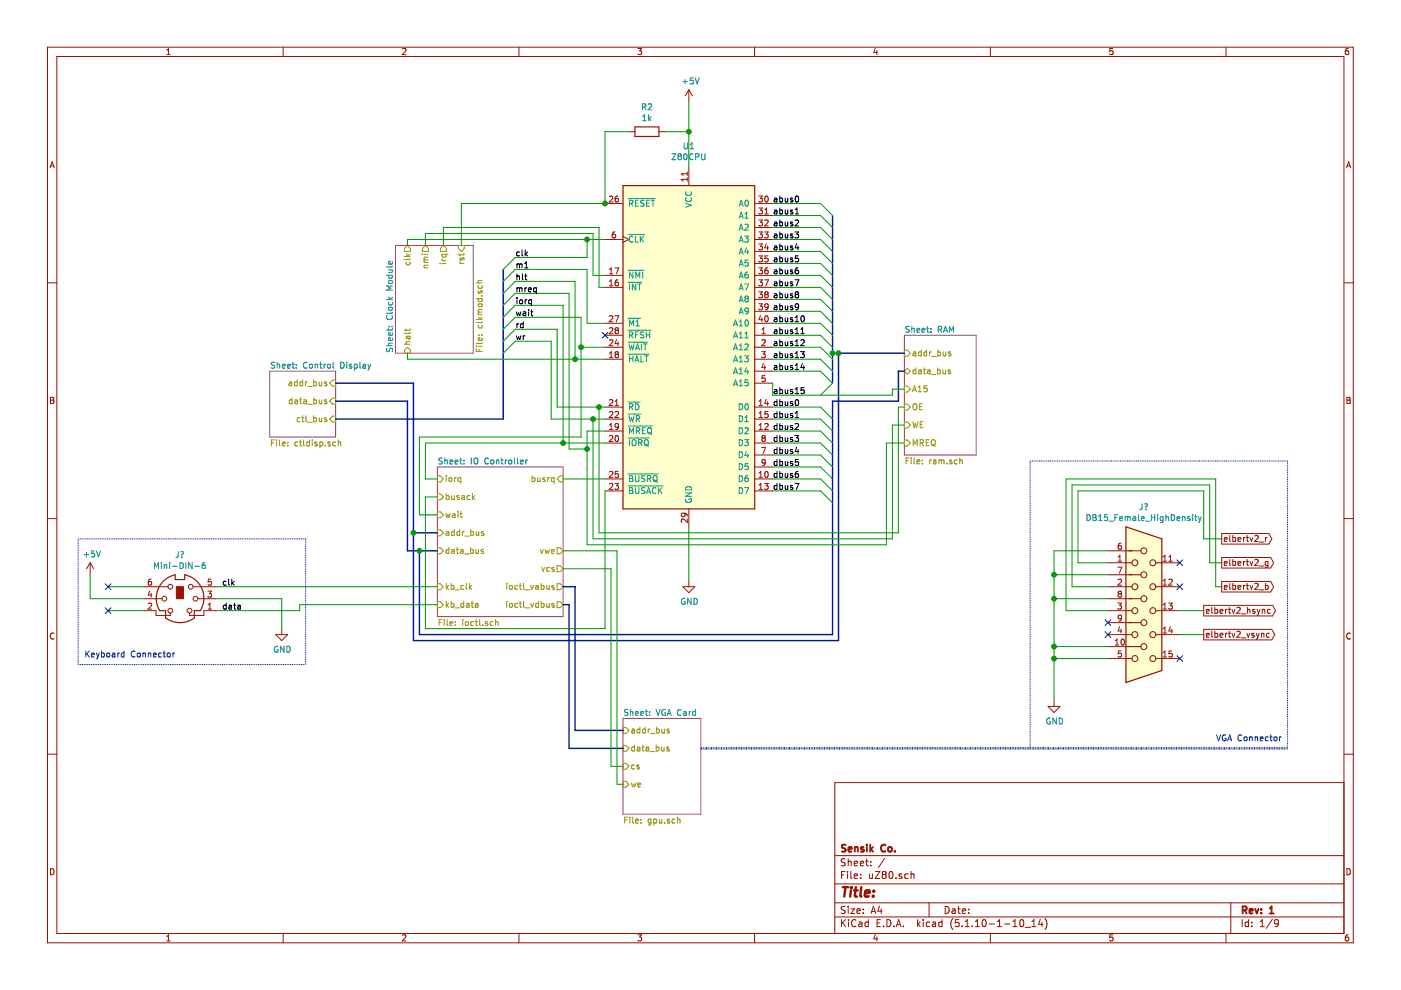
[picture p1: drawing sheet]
<svg xmlns="http://www.w3.org/2000/svg" width="297mm" height="210mm" viewBox="0 0 297 210" stroke-linecap="round" stroke-linejoin="round" font-family="sans-serif">
<path d="M.1 0h297v209.9h-297z" fill-rule="evenodd" fill="#fff" stroke="#fff" stroke-width=".21"/>
<g fill="none" stroke="#981200" stroke-width=".21">
<path d="M10.1 10h276.8v189.9h-276.8zM12.1 12h272.8v185.9h-272.8zM35.4 11.6h.7M35.4 10.6l.3-.3v1.3M60 10v2M85.3 10.4l.5-.1 .3 .3-.8 1h.8M110 10v2M135.3 10.3h.7l-.4 .5 .4 .1v.5l-.2 .2-.5-.2M146 19l-.7 1.3M146 19v2.6M146 19l.8 1.3M160 10v2"/>
<path d="M185.6 10.2l-.3 .9h.8M185.9 10.7v.9M210 10v2M235.9 10.3h-.6v.6l.6-.1v.6l-.1 .2-.5-.2M259.9 10v2M285.9 10.3h-.4l-.2 .3-.1 .7 .3 .3 .4-.2v-.6h-.4l-.3 .2M10.6 35.6l.5-1.3 .4 1.3M10.7 35.2h.7M133.4 27.9h1.2M139.7 27.9h1.3M145.7 36.5v.7M145.7 37.7v.7"/>
<path d="M145.7 38h-1.3l.4 .4M145.7 36.8h-1.3l.4 .4M146 35.5v3.9M285.5 35.6l.4-1.3 .5 1.3M285.6 35.2h.6M10.1 60h2M128.3 58.4h3.8M128.3 43.2h3.8M128.3 50.8h3.8M129.2 57.1l.4-.3v1.3M129.2 59.7l.4-.4v1.3M129.2 58.1h.7"/>
<path d="M129.2 41.7l.5-.1 .2 .3-.8 .9h.8M130.4 56.8h.8l-.5 1.3M130.4 49.2h-.2a.79 .79 0 0 0-.1 1.2h.3l.1-.5-.2-.2h-.2l-.3 .2M131 59.3l-.4 .2-.2 .4 .1 .6h.5l.1-.1-.1-.5-.3-.1-.3 .3M131 41.6l-.4 .1-.2 .4 .1 .6 .5 .1 .1-.2-.1-.5-.3-.1-.3 .3M132.1 50.1l1.3 .7-1.3 .6M160 58.4h3.8M160 43.2h3.8M160 45.7h3.8M160 48.2h3.8M160 50.8h3.8M160 53.3h3.8"/>
<path d="M160 55.9h3.8M160.9 59.3h.8l-.5 .5 .4 .1v.6l-.2 .1-.5-.1M160.9 56.8h.8l-.5 .5 .4 .1v.5l-.2 .2-.5-.2M160.9 41.6h.8l-.5 .4 .4 .2v.5l-.2 .1-.5-.1M160.9 44.1h.8l-.5 .5 .4 .1v.5l-.2 .2-.5-.2M160.9 46.6h.8l-.5 .5 .4 .1v.6l-.2 .1-.5-.1M160.9 49.2h.8l-.5 .5 .4 .1v.5l-.2 .1-.5-.1M160.9 51.7h.8l-.5 .5 .4 .1v.6l-.2 .1-.5-.1M160.9 54.3h.8l-.5 .4 .4 .2v.5l-.2 .1-.5-.1M162.1 49.2h.8l-.5 .5 .4 .1 .1 .4-.3 .2-.5-.1M162.1 59.3h.8l-.5 1.3M162.1 46.8l.5-.2 .3 .4-.8 .9h.8"/>
<path d="M162.1 45.4h.8M162.1 44.5l.4-.4v1.3M162.3 41.7l.1-.1a.67 .67 0 0 1 .5 .6 .67 .67 0 0 1-.5 .6l-.3-.5zM162.4 51.7l-.3 .9h.8M162.8 56.8l-.5 .1-.2 .5 .1 .5 .6 .1 .1-.2-.1-.4-.4-.1-.3 .2M162.8 52.1v.9M162.8 54.3h-.6l-.1 .6 .5-.2 .3 .3v.3l-.3 .2-.5-.1M284.9 60h2M128.3 71.1h3.8M128.3 60.9h3.8M128.3 76.2h3.8M128.3 73.6h3.8"/>
<path d="M128.3 68.5h3.8M129.2 69.6l.5-.1 .2 .3-.8 1h.8M129.2 60.6h.7M129.2 74.9l.4-.3v1.2M129.2 75.8h.7M129.2 72.2l.5-.2 .2 .4-.8 .9h.8M129.2 67.1l.5-.2 .2 .4-.8 .9h.8M130.4 66.9h.8l-.5 1.3M130.4 74.8l.3-.2h.2l.2 .2M130.4 74.8v.1M130.4 74.9l.3 .2M130.7 70l-.3 .3 .1 .3 .2 .2 .3-.1 .1-.2v-.2l-.2-.3"/>
<path d="M130.7 70l-.3-.2 .3-.3h.2l.2 .2-.2 .3M130.7 75.1l-.3 .2 .1 .4 .2 .1h.3l.1-.2v-.3l-.2-.2M130.7 75.1h.2M130.7 70h.2M130.7 72l-.3 .9h.8M131 72.5v.8M131.1 74.8v.1M131.1 74.9l-.2 .2M160 71.1h3.8M160 60.9h3.8M160 76.2h3.8M160 73.6h3.8"/>
<path d="M160 68.5h3.8M160 63.5h3.8M160 66h3.8M160 78.7h3.8M160.9 61.9h.8l-.5 .5 .4 .1v.5l-.2 .1-.5-.1M160.9 64.4h.8l-.5 .5 .4 .1v.6l-.2 .1-.5-.1M161.2 66.9l-.3 .9h.8M161.5 74.6h.8l-.5 .4 .4 .2 .1 .4-.3 .2-.5-.1M161.5 70.8h.8M161.5 69.8l.4-.3v1.3M161.5 72.2l.5-.2 .3 .4-.8 .9h.8M161.5 67.4v.8"/>
<path d="M161.8 77.1l-.3 .8h.8M162.1 77.5v.9M162.2 79.6h-.6l-.1 .6 .5-.1 .3 .3v.3l-.3 .2-.5-.1M162.3 67.1l.1-.2a.67 .67 0 0 1 .5 .7 .67 .67 0 0 1-.5 .6l-.3-.5zM162.4 62.4l-.3-.2 .3-.3h.2l.3 .2-.3 .3M162.4 62.4l-.3 .3 .1 .3 .2 .1h.4l.1-.2v-.2l-.3-.3M162.4 62.4h.2M162.9 65l-.3 .2-.3-.1-.1-.6 .4-.1 .3 .3-.1 .7-.2 .2-.3 .1M10.7 84.2h.4l.3 .3-.3 .3 .3 .3-.2 .4h-.5zM10.7 84.8h.4M128.3 91.4h3.8M128.3 86.3h3.8"/>
<path d="M128.3 88.9h3.8M128.3 93.9h3.8M129.2 91.1h.7M129.2 84.8l.5-.1 .2 .4-.8 .9h.8M129.2 87.4l.5-.1 .2 .3-.8 .9h.8M129.2 90.2l.4-.4v1.3M129.2 92.5l.5-.2 .2 .4-.8 .9h.8M130.4 86h.7M130.4 87.4l.5-.1 .2 .3-.7 .9h.7M130.4 85.1l.4-.4v1.3M130.5 92.5l.2-.2a.67 .67 0 0 1 .5 .7 .67 .67 0 0 1-.5 .6l-.3-.5zM131.1 100h-.6l-.1 .6 .5-.2 .2 .3v.3l-.2 .2-.5-.1"/>
<path d="M131.1 90.4l-.2 .2-.4-.1v-.6l.4-.1 .2 .2v.8l-.2 .2-.4 .1M160 91.4h3.8M160 86.3h3.8M160 88.9h3.8M160 93.9h3.8M160 81.2h3.8M160 96.5h3.8M160 99h3.8M160.9 85.1l.4-.4v1.3M160.9 87.6l.4-.3v1.2M160.9 90.2l.4-.4v1.3M160.9 91.1h.8"/>
<path d="M160.9 86h.8M160.9 88.5h.8M161.5 94.9h.8l-.5 1.2M161.8 92.9l-.3-.3 .3-.3h.2l.3 .3-.3 .3M161.8 92.9l-.3 .2v.3l.3 .2h.3l.2-.2v-.3l-.3-.2M161.8 92.9h.2M162.3 98l-.3 .2-.3-.1-.2-.1 .1-.5 .4-.1 .3 .3-.2 .9-.4 .1M162.4 84.7l-.3 .9h.8M162.8 89.9l-.5-.1-.2 .1M162.8 89.9h.1M162.8 85.1v.9M162.8 87.3h-.6l-.1 .6 .5-.2 .3 .3v.3l-.3 .2-.5-.1"/>
<path d="M162.8 89.9v.5l-.7 .7h.8M285.6 84.2h.4l.3 .3-.3 .3 .3 .3-.2 .4h-.5zM285.6 84.8h.4M10.1 110h2M19.1 119.3l-.8 1.3M19.1 119.3v2.6M19.1 119.3l.8 1.3M128.3 101.5h3.8M128.3 104.1h3.8M129.2 100.1l.5-.1 .2 .3-.8 .9h.8M129.2 102.6l.5-.1 .2 .3-.8 1h.8M130.4 102.5h.7l-.4 .5 .4 .1v.4l-.2 .3-.5-.2"/>
<path d="M145 108.8l.2 .3v.3l-.6 .1-.2-.4 .3-.3 .7 .1 .3 .2v.3M145.7 110v.8l-.9-.8-.4 .3 .2 .5M146 107.9v3.8M160 101.5h3.8M160 104.1h3.8M160.9 101.2h.8M160.9 100.3l.4-.3v1.2M160.9 102.8l.4-.3v1.3M160.9 103.8h.8M162.1 102.5h.8l-.5 .5 .4 .1 .1 .4-.3 .3-.5-.2M162.3 100.1l.1-.1a.67 .67 0 0 1 .5 .6 .67 .67 0 0 1-.5 .6l-.3-.5zM234.9 116.8h7"/>
<path d="M234.9 119.3h5.1M237.1 119h.7M237.1 118.1l.3-.4v1.3M237.7 115.2h-.3a.79 .79 0 0 0-.1 1.3l.4-.1 .1-.5-.3-.2h-.2l-.2 .2M245.1 119.3h5M246.6 119h.7M246.6 118.1l.4-.4v1.3M247.8 119h.8M247.8 118.1l.4-.4v1.3M259 113.1h10l.7 1.1-.7 1.2h-10zM259 118.2h10.4l.6 1.1-.6 1.1h-10.4zM259.6 114.4l.6-.1-.1-.3h-.3l-.2 .1v.7h.5"/>
<path d="M259.6 119.4l.6-.1-.1-.2-.3-.1-.2 .2v.6h.5M260.7 113.5v1.1l.2 .2M260.7 118.6v1.1l.2 .2M261.4 114h.4l.2 .2-.1 .6h-.5M261.4 113.5v1.3M261.4 118.6v1.3M261.4 119.1l.4-.1 .2 .3-.1 .5h-.5M262.5 119.4l.6-.1-.1-.2-.3-.1-.2 .2 .1 .6h.4M262.5 114.4l.6-.1-.1-.3h-.3l-.2 .1 .1 .7h.4M263.6 114v.8M263.6 119v.9M264 114l-.4 .2"/>
<path d="M264 119l-.4 .3M264.2 114h.5M264.2 119h.5M264.4 113.5v1.1l.3 .2M264.4 118.6v1.1l.3 .2M265 114l.3 .8 .3-.8M265 119l.3 .9 .3-.9M266.1 113.7l.4-.2 .3 .4-.8 .9h.8M266.1 118.7l.4-.1 .3 .4-.8 .9h.8M267 114.9h1M268.3 114v.8M268.6 114l-.3 .2"/>
<path d="M268.8 119.1l-.3-.1-.3 .3 .1 .5h.5M268.8 119v1.2l-.2 .1-.3-.1M284.9 110h2M11.4 134.3a.58 .58 0 0 0-.8 .6 .58 .58 0 0 0 .8 .5M30.5 126.9h3.8M30.5 124.4h5.1M30.5 129.5h2.6v1h3v-.5M31.4 128l.5-.1 .3 .3-.8 .9h.8M31.7 125.3l-.3 .9h.8M32 122.8h-.2a.79 .79 0 0 0-.1 1.3l.3-.1 .2-.5-.3-.2h-.2l-.3 .2M32 125.8v.8M40.9 124.4h4.9"/>
<path d="M42 126.9h3.8M44.1 125.3h.8l-.5 .5 .4 .1 .1 .5-.3 .2-.5-.1M44.1 129.1h.8M44.1 128.2l.4-.3v1.2M44.8 122.8h-.6l-.1 .6 .5-.1 .3 .2v.3l-.3 .3-.5-.2M45.8 129.5h-2.6v1h-3v-.5M58.5 134.6h2.5l-1.3 1.2zM59.7 133.3v1.3M144.8 124.4h2.5l-1.3 1.3zM146 123.1v1.3M234.9 121.9h7M234.9 137.1h7"/>
<path d="M234.9 132h7M234.9 126.9h7M234.9 124.4h5.1M234.9 129.5h5.1M234.9 134.6h5.1M234.9 139.6h5.1M236.5 136.8h.7M236.5 135.8l.3-.3v1.3M237 127.9h.8l-.4 .5 .3 .1 .1 .4-.3 .2-.5-.1M237 120.3h.8l-.5 1.2M237.1 122.9l.4-.1 .3 .4-.8 .9h.8M237.3 125.9l-.2-.3 .2-.3h.2l.3 .3-.3 .3"/>
<path d="M237.3 125.9l-.2 .2v.3l.2 .2h.4l.1-.2v-.3l-.3-.2M237.3 125.9h.2M237.4 132.9l-.3 .9h.7M237.7 133.4v.8M237.7 138h-.6v.6l.4-.1 .3 .3v.3l-.3 .2-.4-.1M237.8 135.6l.2-.1a.67 .67 0 0 1 .4 .6 .67 .67 0 0 1-.4 .7l-.3-.5zM237.8 131l-.3 .2h-.3l-.1-.2v-.5l.4-.1 .3 .3-.2 .9-.4 .1M245.1 124.4h5M245.1 129.5h5M245.1 134.6h5M245.1 139.6h5M246.6 134.2h.7"/>
<path d="M246.6 128.2l.4-.3v1.2M246.6 123.2l.4-.4v1.3M246.6 133.3l.4-.3v1.2M246.6 138.4l.4-.4v1.3M246.6 124.1h.7M246.6 129.1h.7M246.6 139.3h.7M247.8 127.9h.8l-.5 .5 .4 .1 .1 .4-.3 .2-.5-.1M247.8 122.9l.5-.1 .3 .4-.8 .9h.8M248.1 132.9l-.3 .9h.8M248.4 133.4v.8M248.5 138h-.6l-.1 .6 .5-.1 .3 .3v.3l-.3 .2-.5-.1"/>
<path d="M255.2 128.4h14.6l.6 1.1-.6 1.1h-14.6zM255.2 133.4h14.4l.7 1.2-.7 1.1h-14.4zM255.8 134.7l.6-.1-.1-.3h-.4l-.1 .2v.6h.5M255.8 129.6l.6-.1-.1-.3h-.4l-.1 .2v.6h.5M256.9 128.8v1.1l.2 .1M256.9 133.8v1.1l.2 .2M257.6 129.2h.4l.2 .2-.1 .6h-.5M257.6 128.8v1.2M257.6 133.8v1.3M257.6 134.3h.4l.2 .2-.1 .6h-.5M258.7 129.6l.6-.1-.1-.3h-.4l-.1 .2v.6h.5M258.7 134.7l.6-.1-.1-.3h-.4l-.1 .2v.6h.5"/>
<path d="M259 123.3h10.4l.6 1.1-.6 1.1h-10.4zM259.6 124.5l.6-.1-.1-.2-.3-.1-.2 .2v.6h.5M259.8 129.2v.8M259.8 134.3v.8M260.2 129.2l-.4 .2M260.2 134.3l-.4 .2M260.4 129.2h.5M260.4 134.3h.5M260.6 128.8v1.1l.3 .1M260.6 133.8v1.1l.3 .2M260.7 123.7v1.1l.2 .2M261.2 129.2l.3 .8 .3-.8"/>
<path d="M261.2 134.3l.3 .8 .3-.8M261.4 123.7v1.3l.5-.1v-.7h-.5M262.2 128.9l.5-.1 .3 .3-.8 .9h.8M262.2 134l.5-.2 .3 .4-.8 .9h.8M262.5 124.5l.6-.1-.1-.2-.3-.1-.2 .2 .1 .6h.4M263.2 130.2h1M263.2 135.2h1M263.6 124.1v.9M264 124.1l-.4 .2M264.2 124.1h.5M264.4 134.3l.3 .8 .3-.8M264.4 123.7v1.1l.3 .2"/>
<path d="M264.5 129.3l.5-.1v.8M264.5 128.8v1.2M265 124.1l.3 .9 .3-.9M265.9 134.3h-.3l-.2 .2v.1l.5 .2v.3h-.5M266.1 129.2h-.4l-.1 .2v.2l.5 .1v.3h-.5M266.1 123.8l.4-.1 .3 .3-.8 1h.8M266.4 134.3l.3 .8M266.5 129.2l.3 .8M266.7 135.1l-.3 .4M266.8 130l-.3 .5M267 134.3l-.3 .8M267 120h1"/>
<path d="M267 125.1h1M267.1 129.2l-.3 .8M267.5 134.4l.4-.1 .1 .8M267.5 134.3v.8M267.6 129.2v.8M267.6 129.3l.5-.1 .1 .8M268.3 123.7v1.2h.5l.1-.6-.3-.2-.3 .1M269.1 134.3h-.3l-.3 .2 .1 .6h.5M269.3 129.2h-.4l-.2 .2 .1 .6h.5M286.3 134.3a.58 .58 0 0 0-.8 .6 .58 .58 0 0 0 .8 .5M10.1 159.9h2M222.2 149.8h2.5l-1.2 1.3z"/>
<path d="M223.5 148.5v1.3M284.9 159.9h2M284.9 165.9h-107.9v32M10.7 184.2a.65 .65 0 0 1 .8 .6 .65 .65 0 0 1-.8 .7zM35.4 198.6l.3-.4v1.3M35.4 199.5h.7M60 197.9v2M85.3 198.3l.5-.1 .3 .4-.8 .9h.8M110 197.9v2M135.3 198.2h.7l-.4 .5 .4 .1v.6l-.2 .1-.5-.1M160 197.9v2M177 194.4h107.9"/>
<path d="M177 191.4h107.9M177 187.4h107.9M177 181.4h107.9M178.4 185.5h.5M178.4 195v1.5M178.6 195.6l.7 .9M179.1 184.8h-.7v1.5M179.2 192.3l-.6-.1-.3 .3 .2 .3 .6 .3v.5l-.2 .1-.6-.1M179.2 182.2l-.6-.1-.3 .3 .2 .3 .6 .3v.4l-.2 .2-.6-.1M179.3 195l-.9 .8M179.7 184.8v.1M179.7 185.3v1"/>
<path d="M179.8 182.1v1.5M179.8 192.2v.1M179.8 192.7v1M179.8 182.7l.2-.1 .4 .1 .1 .9M179.9 195v.1M179.9 195.5v1M180.4 192.7h.8l-.8 1h.8M180.4 184.8v1.3l.2 .2M181.1 185.8l.7-.2v-.2l-.5-.1-.2 .2 .1 .7h.6M181.1 183.1l.7-.2v-.2l-.5-.1-.2 .2 .1 .7h.6M181.5 195.1a.59 .59 0 0 0-.8 0 .59 .59 0 0 0-.2 .7 .56 .56 0 0 0 .3 .6 .56 .56 0 0 0 .7-.1M181.7 193.2l.7-.2-.1-.2-.4-.1-.2 .2 .1 .7h.5"/>
<path d="M182.1 195.6h.6l.1 .9M182.4 183.1l.7-.2-.1-.2-.4-.1-.2 .2 .1 .7h.5M182.5 186.1v.2M182.5 185.4v.1M182.8 195.8l-.5 .1-.3 .2 .3 .4 .5-.1M183 193.6v.1M183 192.8v.1M183.5 182.6h.6M183.7 182.1v1.3l.4 .2M184.1 195.6l-.4-.1-.3 .3 .1 .5 .2 .2 .4-.1M184.1 195v1.5M184.3 185.3l.1 .9 .4 .1 .2-.2"/>
<path d="M184.6 182.7v.1M184.6 183.4v.2M184.7 193.7l.5-1.5 .5 1.5M184.8 193.2h.8M185 185.3v1M185.6 184.8h.9l-.9 1.5h.9M185.6 198.1l-.3 1h.8M185.9 198.6v.9M186 195.7h.5M186.5 192.1l-.4 1.1h.9M186.7 195h-.7v1.5h.7M186.8 192.7v1"/>
<path d="M187.3 196.3v.2M187.3 185.4l-.3-.3 .3-.3h.3l.3 .2-.3 .4M187.3 185.4l-.3 .3 .1 .4 .2 .2h.3l.3-.3v-.3l-.3-.3M187.3 185.4h.3M187.5 182l-1.2 1.9M188 195a.76 .76 0 0 1 .9 .7 .76 .76 0 0 1-.9 .8zM188.6 184.9l.4-.1a.85 .85 0 0 1-.2 1.5l-.2-.2-.1-.4zM189.5 196.3v.2M190 186.1v.2M190 196.5l.5-1.5 .5 1.5M190.2 196h.7M191.2 185.4l-.4-.1-.2 .2 .1 .2 .5 .1v.4h-.6"/>
<path d="M191.5 196.3v.2M192.5 185.4l-.4-.1-.3 .3 .1 .6h.6M193.2 185.4l.2-.1 .4 .1v.9M193.2 184.8v1.5M194.5 195v1.5M194.7 195.9l.4 .6M195.1 195.5l-.6 .5M195.7 195v.1M195.7 195.5v1M197 191.4v3M197.1 195.6l-.4-.1-.3 .3v.5l.3 .2 .4-.1M197.7 195.6h.6l.1 .9"/>
<path d="M198.4 195.8l-.7 .3 .2 .4 .5-.1M199.7 195.6l-.4-.1-.3 .3 .1 .5 .2 .2 .4-.1M199.7 195v1.5M200.4 192.2a.75 .75 0 0 1 .8 .7 .75 .75 0 0 1-.8 .8zM201.9 192.8h.6v.9M202 194.8a1.71 1.71 0 0 0 0 2.3M202.5 193l-.5 .1-.2 .2 .2 .4 .5-.1M203 192.7h.6M203.2 192.2v1.3l.4 .2M203.3 195h-.7l-.1 .7 .7-.1 .2 .2-.1 .5-.2 .2-.6-.2M204 196.3v.2M204 193.2l.7-.2v-.2l-.5-.1-.2 .2 .1 .7h.6"/>
<path d="M204.6 196.5h.9M204.6 195.4l.5-.4v1.5M205.4 193.6v.1M205.4 192.8v.1M206.1 196.3v.2M206.8 196.5h.8M206.8 195.4l.4-.4v1.5M208.4 195.1l.2-.1a.8 .8 0 0 1 .5 .7 .8 .8 0 0 1-.5 .8 1 1 0 0 1-.2-1.4zM209.7 195.9h1.2M210 197.9v2M211.5 196.5h.9M211.5 195.4l.4-.4v1.5"/>
<path d="M213 195.9h1.1M214.8 196.5h.8M214.8 195.4l.4-.4v1.5M216.3 195.1l.4-.1a.85 .85 0 0 1-.1 1.5l-.3-.2-.1-.4zM217.4 196.6h1.1M218.8 196.5h.8M218.8 195.4l.4-.4v1.5M220.6 194.9l-.4 1.1h.9M220.9 195.5v1M221.5 194.8a1.71 1.71 0 0 1 0 2.3M235.9 198.2h-.6v.6l.6-.1v.7l-.1 .1-.5-.1M259.9 197.9v2"/>
<path d="M261 191.4v6.5M263.4 195v1.5M264.7 195.6l-.4-.1-.3 .3 .1 .6h.6M264.7 195v1.5M265.4 196.3v.2M265.4 195.6v.1M267.2 196.5h.9M267.2 195.4l.4-.4v1.5M269.8 194.9l-1.3 1.9M271.1 195.6l-.3 .3-.5-.1-.1-.2v-.3l.3-.3h.3l.3 .3a1.01 1.01 0 0 1-.5 1.2h-.3M285.6 184.2a.65 .65 0 0 1 .7 .6 .65 .65 0 0 1-.7 .7zM285.9 198.2h-.4l-.2 .3-.1 .7 .3 .3 .4-.1v-.7h-.4l-.3 .2"/>
<circle cx="240.6" cy="119.3" r=".63"/>
<circle cx="242.5" cy="116.8" r=".63"/>
<circle cx="244.4" cy="119.3" r=".63"/>
<circle cx="34.9" cy="126.9" r=".51"/>
<circle cx="36.1" cy="129.5" r=".51"/>
<circle cx="36.1" cy="124.4" r=".51"/>
<circle cx="40.2" cy="129.5" r=".51"/>
<circle cx="40.4" cy="124.4" r=".51"/>
<circle cx="41.5" cy="126.9" r=".51"/>
<circle cx="240.6" cy="134.6" r=".63"/>
<circle cx="240.6" cy="139.6" r=".63"/>
<circle cx="240.6" cy="129.5" r=".63"/>
<circle cx="240.6" cy="124.4" r=".63"/>
<circle cx="242.5" cy="132" r=".63"/>
<circle cx="242.5" cy="121.9" r=".63"/>
<circle cx="242.5" cy="137.1" r=".63"/>
<circle cx="242.5" cy="126.9" r=".63"/>
<circle cx="244.4" cy="124.4" r=".63"/>
<circle cx="244.4" cy="139.6" r=".63"/>
<circle cx="244.4" cy="134.6" r=".63"/>
<circle cx="244.4" cy="129.5" r=".63"/>
</g>
<g fill="none" stroke="#981200" stroke-width=".38">
<path d="M179.3 179.2l-.6-.1-.2 .1v.5l.7 .2 .1 .4-.3 .3-.5-.1M181.2 179.7l.3-.1 .3 .1 .1 .9M181.2 179.6v1M183.1 179.7l-.4-.1-.2 .2 .1 .2 .5 .1v.4h-.6M183.8 179.1v.1M183.8 179.6v1M184.5 179.1v1.5M185.1 179.6l-.6 .5M187.7 179.2a.71 .71 0 0 0-1 .5 .71 .71 0 0 0 .8 .9l.2-.1M188.4 179.7l.2-.1 .4 .1 .1 .6-.1 .2-.4 .1-.2-.1zM179.9 180.1l.7-.2-.1-.2-.4-.1-.2 .2 .1 .7h.5M184.7 180l.4 .6"/>
<path d="M189.7 180.5v.1M263.5 193l.7-.1 .1-.2v-.4l-.3-.1h-.5v1.5M263.8 193l.5 .7M264.9 193.2l.7-.2-.1-.2-.4-.1-.2 .2 .1 .7h.5M266.1 192.7l.4 1 .3-1M267.4 193.6v.1M267.4 192.8v.1M269.2 193.7h.8M269.2 192.6l.4-.4v1.5"/>
</g>
<path d="M178.7 188.1h1.1M179.3 188.1l-.3 2M180.4 188.8l-.2 1.3M180.5 188.1v.2M180.5 188.1l.1 .1-.1 .1M181.1 188.8h.7M181.5 188.1l-.3 1.7 .1 .2 .4 .1M182.6 188.1l-.2 1.7 .2 .3M183.4 189.4l1-.2-.1-.3h-.7l-.3 .9 .3 .3 .6-.1M185.1 189.9v.2M185.3 188.9l.1 .1-.2 .1M185.3 188.9l-.1 .2" fill="none" stroke="#981200" stroke-width=".51"/>
<path d="M83.8 52h16.6v22.9h-16.6zM57.2 78.7h14v14h-14zM191.7 71.1h15.3v25.4h-15.3zM92.7 99h26.7v31.7h-26.7zM132.1 152.3h16.5v20.3h-16.5z" fill="none" stroke="#982296" stroke-width=".21"/>
<g fill="none" stroke="#009596" stroke-width=".21">
<path d="M144.8 17.3h.9M145.3 16.8v1M147 16.5h-.6l-.1 .6 .2-.1 .4 .1 .1 .6-.2 .1-.5-.1M147.4 16.5l.4 1.3 .4-1.3M136.2 22.7l.7-.1v-.5l-.7-.1v1.3M136.3 25.6h.7M136.3 24.7l.3-.4v1.3M136.5 22.7l.4 .6M137.4 22.1l.5-.1 .3 .4-.8 .9h.8M137.5 24.3v1.3M137.7 25.1l.3 .5M138 24.8l-.5 .4"/>
<path d="M142.5 32.6h.8l-.8 1.3h.8M144 33.2l-.3-.3 .3-.3h.2l.3 .3-.3 .3M144 33.2l-.3 .2 .1 .3 .2 .2 .3-.1 .2-.2v-.2l-.3-.2M144 33.2h.2M145.1 30.3v1l.2 .3 .4-.1 .1-.2v-1M145.1 32.7l.2-.1a.69 .69 0 0 1 .4 .6 .69 .69 0 0 1-.4 .7l-.3-.5zM146.3 31.6h.8M146.3 30.6l.4-.3v1.3M146.9 32.7a.56 .56 0 0 0-.8 .5 .56 .56 0 0 0 .8 .5M147.5 33.3l.7-.1v-.5l-.7-.1v1.3M148.8 32.6v1l.2 .3h.2l.3-.3v-1M81.9 58.4h1.3"/>
<path d="M82.4 57.2h.8M82.4 58.4v.3l.2 .3 .6-.2v-.4M82.4 59.6l.7-.1 .1 .5-.7 .1zM83.1 57.2l.1 .5-.8 .1M83.2 55.5v.3l-.2 .2h-.6v-.5l.3-.1 .1 .6M83.2 56.4l-.2 .2h-1.1M133.2 59.9h2.9M133.2 57.3h3.4M133.2 42.1h5.7M133.2 49.7h3.5M133.5 43.1l.6-.1v-.4l-.6-.2v1.3M133.8 43.1l.4 .6"/>
<path d="M134.2 57.7v1.2l-.7-1.2v1.2M134.2 50.2a.56 .56 0 0 0-.8 .5 .56 .56 0 0 0 .8 .5M134.7 50.1v1.2h.6M134.7 43.1h.5M134.8 58.9v-1.2l.4 .9 .4-.9v1.2M135.3 42.4h-.6v1.3h.6M135.8 50.1v1.2M135.9 50.6l.6 .7M136.2 57.7v1.2M136.5 50.1l-.7 .7M136.6 42.5l-.5-.1-.2 .2v.4l.5 .2 .2 .3-.3 .2h-.5M137.1 43.1h.4"/>
<path d="M137.7 42.4h-.6v1.3h.6M138.1 42.4h.7M138.4 42.4v1.3M145.3 43.1l1.3 .4-1.3 .4M145.5 41.9a.56 .56 0 0 0 .5 .8 .56 .56 0 0 0 .5-.8M145.5 40.7a.56 .56 0 0 0 .5 .8 .56 .56 0 0 0 .5-.8M156.7 43.7l.4-1.3 .5 1.3M156.7 46.3l.4-1.3 .5 1.3M156.7 48.8l.4-1.3 .5 1.3M156.7 51.3l.4-1.2 .5 1.2M156.7 53.9l.4-1.3 .5 1.3M156.7 56.4l.4-1.3 .5 1.3"/>
<path d="M156.7 58.9l.4-1.2 .5 1.2M156.9 43.4h.5M156.9 45.9h.5M156.9 48.4h.5M156.9 51h.5M156.9 53.5h.5M156.9 56.1h.5M156.9 58.6h.5M157.9 50.1h.8l-.5 .4 .4 .2v.5l-.2 .1-.5-.1M157.9 45.3l.4-.3v1.3M157.9 47.7l.5-.2 .3 .4-.8 .9h.8M157.9 46.3h.8"/>
<path d="M158.1 42.6l.1-.2a.67 .67 0 0 1 .5 .7 .67 .67 0 0 1-.5 .6l-.3-.5zM158.2 52.6l-.3 .8h.8M158.5 57.7h-.2a.79 .79 0 0 0-.1 1.2l.4-.1v-.5l-.4-.1-.3 .2M158.5 53v.9M158.6 55.1h-.6l-.1 .7 .2-.2 .5 .2v.5l-.2 .1-.5-.1M58.2 76.9l-.4-.1-.3 .1v.4l.6 .2 .1 .3-.2 .3-.5-.1M58.8 76.8v1.3M58.8 77.4l.4-.1 .1 .8M59.9 77.6l.6-.1-.1-.2-.4-.1-.1 .2v.6h.5M60.9 77.6l.7-.1-.1-.2-.4-.1-.2 .2 .1 .6h.5M61.9 77.2h.5M62.1 76.8v1.1l.3 .2"/>
<path d="M62.8 77.9v.2M62.8 77.3v.1M65.1 76.9a.56 .56 0 0 0-.8 .5 .56 .56 0 0 0 .8 .5M65.6 77.4l.6-.1v.7l-.6-.1zM66.8 77.4l.5-.1v.8M66.8 77.2v.9M67.8 77.2h.5M68 76.8v1.1l.3 .2M68.7 77.2v.9M69 77.2l-.3 .3M69.5 77.4l.5-.1v.7l-.5-.1zM70.6 76.8v1.1l.2 .2"/>
<path d="M72.2 76.8a.64 .64 0 0 1 .8 .6 .64 .64 0 0 1-.8 .7zM73.5 76.8v.1M73.5 77.2v.9M74.5 77.3l-.2-.1-.3 .3 .6 .3M74.6 77.9l-.2 .2-.4-.1M74.6 77.8v.1M75.1 77.3l.4-.1 .3 .3-.2 .5h-.5M75.1 77.2v1.3M76.3 76.8v1.1l.2 .2M77 77.3h.5v.8M77.5 77.5l-.6 .3 .2 .3 .4-.1M78 77.2l.3 .9"/>
<path d="M78.3 78.1l-.3 .4M78.6 77.2l-.3 .9M81.9 73.3h1.3M81.9 63.5h1.3M82 73.8l-.1 .5 .2 .2h.3l.3-.5 .3-.2 .2 .3v.5M82.1 66.9a.56 .56 0 0 0 .5 .8 .56 .56 0 0 0 .5-.8M82.4 69.7v.4M82.4 63l.5 .5M82.4 64.1v.3l.2 .3 .6-.2v-.4M82.4 65.2h.7l.1 .5-.6 .1-.2-.2zM82.4 69.2h.2M83.1 69.2h.1"/>
<path d="M83.2 70.6v.3l-.2 .2h-.6v-.5l.3-.1 .1 .6M83.2 71.7v.3l-.2 .2h-.6v-.5l.3-.1 .1 .6M83.2 69.7l-.2 .3h-1.1M83.2 72.8h-.8l.1 .5M83.2 66.2l-.2 .2h-1.1M83.2 63l-.5 .4M83.2 60.7h-1.3l1 .4-1 .4h1.3M133.2 75.1h4.4M133.2 72.6h4.1M133.2 67.5h2.6M133.2 70h4.9M133.4 72.9l.3 1.3 .2-.9 .2 .9 .3-1.3"/>
<path d="M133.5 71l.6-.1v-.4l-.6-.1v1.2M133.5 60.2v1.3M133.5 69.1v-1.3l.4 .9 .4-.9v1.3M133.5 75.5v1.2M133.5 76.1h.7M133.8 71l.4 .6M134.2 75.5v1.2M134.6 76.7l.4-1.2 .5 1.2M134.7 76.4h.6M134.7 74.2l.5-1.3 .4 1.3M134.7 71h.5M134.8 60.2v1.3l-.7-1.3v1.3"/>
<path d="M134.9 73.8h.6M134.9 69.1h.7M134.9 68.2l.3-.4v1.3M135.2 60.2h.7M135.3 70.4h-.6v1.2M135.6 60.2v1.3M135.9 75.5v1.2h.6M136 72.9v1.3M136.4 72.9h.8M136.5 70.4h-.5l-.2 .1v.4l.6 .2 .1 .3-.3 .2h-.4M136.7 75.5h.8M136.8 72.9v1.3"/>
<path d="M137 71h.7M137 70.4v1.2M137.1 75.5v1.2M137.7 70.4v1.2M155.5 71.6l.4-1.2 .5 1.2M155.5 74.2l.4-1.3 .5 1.3M155.5 76.7l.4-1.2 .5 1.2M155.5 79.3l.4-1.3 .5 1.3M155.5 69.1l.4-1.3 .5 1.3M155.6 73.8h.7M155.6 71.3h.7M155.6 76.4h.7"/>
<path d="M155.6 78.9h.7M155.6 68.7h.7M156.7 71.6h.7M156.7 68.2l.4-.4v1.3M156.7 70.7l.4-.3v1.2M156.7 73.3l.4-.4v1.3M156.7 75.8l.4-.3v1.2M156.7 78.3l.4-.3v1.3M156.7 76.7h.7M156.7 74.2h.7M156.7 69.1h.7M156.7 61.5l.4-1.3 .5 1.3"/>
<path d="M156.7 64l.4-1.2 .5 1.2M156.7 66.6l.4-1.3 .5 1.3M156.7 79.3h.7M156.9 61.1h.5M156.9 63.7h.5M156.9 66.2h.5M157.9 75.5h.8l-.5 .4 .4 .2v.5l-.2 .1-.5-.1M157.9 60.2h.8l-.5 1.3M157.9 71.6h.8M157.9 70.7l.4-.3v1.2M157.9 73l.5-.1 .3 .4-.8 .9h.8M158.1 68l.1-.2a.67 .67 0 0 1 .5 .7 .67 .67 0 0 1-.5 .6l-.3-.5z"/>
<path d="M158.2 63.3l-.3-.2 .3-.3 .4 .1v.3l-.2 .1M158.2 63.3l-.3 .2v.3l.3 .2h.3l.2-.2-.1-.4-.2-.1M158.2 63.3h.2M158.2 77.9l-.3 .9h.8M158.5 78.4v.9M158.7 65.9l-.3 .2-.3-.1-.2-.1 .1-.5 .4-.1 .3 .3-.1 .7-.2 .2-.3 .1M192.8 69.3l-.5-.1-.2 .1v.4l.6 .2 .1 .3-.3 .2h-.5M193.3 69.2v1.2M193.3 69.7h.5l.1 .7M194.4 70l.6-.1-.1-.2-.3-.1-.2 .2 .1 .6h.4M195.5 70l.6-.1-.1-.2-.3-.1-.2 .2 .1 .6h.4M196.5 69.6h.4"/>
<path d="M196.6 69.2v1.1l.3 .1M197.4 70.3v.1M197.4 69.7v.1M198.9 69.8l.7-.1v-.4l-.7-.1v1.2M199.2 69.8l.5 .6M200 70.4l.5-1.2 .4 1.2M200.1 70.1h.7M201.3 70.4v-1.2l.4 .9 .5-.9v1.2M93.8 97.2l-.5-.1-.2 .1v.4l.5 .2 .2 .3-.3 .3-.5-.1M94.3 97.1v1.3M94.3 97.7l.5-.1v.8M95.4 97.9l.6-.1-.1-.2-.3-.1-.2 .2 .1 .6h.4"/>
<path d="M96.5 97.9l.6-.1-.1-.2-.3-.1-.2 .2v.6h.5M97.5 97.5h.4M97.6 97.1v1.1l.3 .2M98.4 98.2v.2M98.4 97.6v.1M99.9 97.1v1.3M100.5 97.3l.3-.2a.44 .44 0 0 1 .5 .4v.7l-.5 .2-.3-.2zM103.5 97.2a.56 .56 0 0 0-.7 .5 .56 .56 0 0 0 .7 .5M104.2 97.6l.3-.1 .2 .3-.1 .5-.3 .1-.3-.3zM105.3 97.7l.4-.1 .1 .8M105.3 97.5v.9M106.2 97.5h.5"/>
<path d="M106.4 97.1v1.1l.3 .2M107.1 97.5v.9M107.5 97.5l-.4 .3M108 97.6l.3-.1 .2 .3-.1 .5-.3 .1-.3-.3zM109.1 97.1v1.1l.1 .2M109.7 97.1v1.1l.2 .2M110.3 97.9l.6-.1v-.2l-.4-.1-.2 .2 .1 .6h.5M111.5 97.5v.9M111.9 97.5l-.4 .3M133.2 90.3h5.2M133.2 92.9h4.5M133.2 85.3h2.5"/>
<path d="M133.2 87.8h2.7M133.4 88.1l.3 1.3 .2-.9 .2 .9 .3-1.3M133.5 86.3l.6-.1v-.5l-.6-.1v1.3M133.5 92v-1.3l.4 .9 .4-.9v1.3M133.5 93.2v1.3M133.8 86.3l.4 .6M134.1 93.4l.2-.2a.44 .44 0 0 1 .6 .5l-.1 .6-.5 .2-.2-.2zM134.7 85.6a.64 .64 0 0 1 .8 .6 .64 .64 0 0 1-.8 .7zM134.9 91.3l.7-.1v-.4l-.7-.1v1.3M134.9 88.8l.7-.1v-.4l-.7-.2v1.3M135.2 91.3l.4 .7M135.2 88.8l.4 .6"/>
<path d="M135.4 93.9l.7-.1v-.5l-.7-.1v1.3M135.7 93.9l.4 .6M136.2 91.3h.4M136.7 93.4l.2-.2 .4 .1a.78 .78 0 0 1-.1 1.2l-.5-.2zM136.8 90.7h-.6v1.3h.6M136.9 94.2l.6 .4M137.3 90.9l.3-.2a.45 .45 0 0 1 .5 .4l-.2 .8h-.4a.92 .92 0 0 1-.2-1zM137.5 91.6l.4 .3M137.9 91.9l.3 .2M155.5 81.8l.4-1.3 .5 1.3M155.6 81.4h.7M156.7 80.9l.4-.4v1.3"/>
<path d="M156.7 85.6a.64 .64 0 0 1 .8 .6 .64 .64 0 0 1-.8 .7zM156.7 88.1a.64 .64 0 0 1 .8 .7 .64 .64 0 0 1-.8 .6zM156.7 90.7a.64 .64 0 0 1 .8 .6 .64 .64 0 0 1-.8 .7zM156.7 93.2a.64 .64 0 0 1 .8 .7 .64 .64 0 0 1-.8 .6zM156.7 95.8a.64 .64 0 0 1 .8 .6 .64 .64 0 0 1-.8 .6zM156.7 98.3a.64 .64 0 0 1 .8 .6 .64 .64 0 0 1-.8 .7zM156.7 81.8h.7M157.9 93.2h.8l-.5 .5 .4 .1v.6l-.2 .1-.5-.1M157.9 88.5l.4-.4v1.3M157.9 90.8l.5-.1 .3 .3-.8 1h.8M157.9 89.4h.8M158.1 85.7l.1-.1a.67 .67 0 0 1 .5 .6 .67 .67 0 0 1-.5 .7l-.3-.5z"/>
<path d="M158.2 95.7l-.3 .9h.8M158.5 96.2v.8M158.6 80.5h-.6l-.1 .6 .2-.1 .5 .1v.6l-.2 .1-.5-.1M158.6 98.3h-.6l-.1 .6 .2-.1 .5 .1v.5l-.2 .2-.5-.2M17.8 117.6h1M18.3 117.1v1M20 116.8h-.6v.6l.1-.1 .5 .1v.5l-.2 .2-.4-.2M20.5 116.8l.4 1.3 .4-1.3M34.2 119.3v.1M34.2 119.7v.8M34.8 119.7v.8M34.8 119.8h.5l.1 .7"/>
<path d="M36 119.3v.1M36 119.7v.8M37.8 117l-.1 1.1-.4 .1M38.2 119.3a.64 .64 0 0 1 .7 .6 .64 .64 0 0 1-.7 .6zM38.3 117h.4a.43 .43 0 0 1-.1 .7M38.6 118.1v.1M39.4 119.3v1.2M40.7 119.3v1.2l-.7-1.2v1.2M43.5 119.3h-.3a.79 .79 0 0 0-.1 1.2h.4l.1-.5-.3-.2h-.2l-.3 .2M133.2 103h7.4M133.2 100.5h6.4M133.5 100.8h.4l.2 .3-.2 .3 .3 .3-.1 .4h-.6z"/>
<path d="M133.5 103.4h.4l.2 .2-.2 .4 .3 .2-.1 .4h-.6zM133.5 104h.4M133.5 101.4h.4M134.7 100.8v1.1l.3 .2h.3l.2-.2v-1.1M134.7 103.4v1l.3 .2h.3l.2-.2v-1M136.7 100.9l-.5-.1-.2 .3 .1 .3 .6 .2v.4l-.7 .1M136.7 103.5l-.5-.1-.2 .2 .1 .3 .6 .3v.3l-.7 .1M137.1 104.6l.4-1.2 .4 1.2M137.2 104.3h.6M137.3 101.5l.6-.1v-.4l-.6-.2v1.3M137.6 101.5l.4 .6M138.5 101l.3-.2a.44 .44 0 0 1 .5 .5v.6l-.5 .2-.3-.2z"/>
<path d="M138.7 101.8l.7 .4M139.1 103.5a.58 .58 0 0 0-.8 .5 .58 .58 0 0 0 .7 .6l.1-.1M139.6 103.4v1.2M139.8 103.9l.6 .7M140.4 103.4l-.8 .7M145.3 104.5h1.3l-1.3 .7h1.3M145.4 105.8a.57 .57 0 0 0 .6 .8 .57 .57 0 0 0 .5-.8h-.4v.2M145.5 103.3a.67 .67 0 0 1 .8-.1 .67 .67 0 0 1 .3 .7h-1.3zM156.7 100.8a.64 .64 0 0 1 .8 .7 .64 .64 0 0 1-.8 .6zM156.7 103.4a.64 .64 0 0 1 .8 .6 .64 .64 0 0 1-.8 .6zM157.9 103.4h.8l-.5 1.2M158.5 100.8h-.2a.79 .79 0 0 0-.1 1.3l.4-.1v-.6l-.4-.1-.3 .3"/>
<path d="M230.5 109.1a.64 .64 0 0 1 .7 .6 .64 .64 0 0 1-.7 .7zM231.7 109.1h.4l.3 .3-.3 .3 .3 .3-.2 .4h-.5zM231.7 109.7h.4M232.9 110.4h.8M232.9 109.5l.4-.4v1.3M234.8 109.1h-.6l-.1 .6 .2-.1 .5 .1v.6l-.2 .1-.5-.1M235.1 110.5h1M236.4 109.7h.4M237 109.1h-.6v1.3M237.4 110l.6-.1v-.3l-.4-.1-.2 .2 .1 .6h.5M238.6 109.7l.3-.2 .2 .2M238.6 109.5v.9"/>
<path d="M239.1 109.7l.2-.2 .3 .1v.8M239.1 109.7v.7M240.2 109.6h.5l.1 .8M240.8 109.9l-.6 .2v.2h.6M241.4 109.1v1.1l.2 .2M242 110l.6-.1-.1-.3-.3-.1-.2 .2 .1 .6h.4M242.1 106.8v1.1l-.4 .2M242.7 106.9h.5l.1 .2-.2 .3M242.8 110.5h1M242.9 107.9v.2M243 107.4l-.1 .2M243.1 107.4h-.1"/>
<path d="M244.1 109.7h.7M244.1 109.1v1.3M244.8 109.1v1.3M245.4 109.1v.1M245.4 109.5v.9M246.6 109.6l-.4-.1-.2 .3 .1 .5h.5M246.6 109.5l-.1 1.2-.1 .1-.4-.1M247.2 109.7l.5-.1v.8M247.2 109.1v1.3M248.3 109.1a.64 .64 0 0 1 .8 .6 .64 .64 0 0 1-.8 .7zM249.6 110l.6-.1-.1-.3-.4-.1-.1 .2v.6h.5M250.7 109.7l.5-.1 .1 .8"/>
<path d="M250.7 109.5v.9M252.3 109.6l-.3-.1-.2 .2v.2l.5 .1v.3h-.5M252.9 109.1v.1M252.9 109.5v.9M253.3 109.5h.5M253.5 109.1v1.1l.3 .2M254.1 109.5l.3 .9M254.4 110.4l-.3 .4M254.7 109.5l-.3 .9M32.8 120.5v-1.2l.4 .9 .4-.9v1.2M36.6 120.1h.9M41.4 120.1h.9"/>
<path d="M58.9 137.1a.59 .59 0 0 0-.7 .6 .59 .59 0 0 0 .7 .5v-.4h-.2M60.2 137v1.3l-.7-1.3v1.3M60.8 137a.64 .64 0 0 1 .7 .7 .64 .64 0 0 1-.7 .6zM145.2 126.9a.59 .59 0 0 0-.7 .6 .59 .59 0 0 0 .7 .6l.1-.5h-.3M146.5 126.9v1.2l-.7-1.2v1.2M147.1 126.9a.64 .64 0 0 1 .8 .6 .64 .64 0 0 1-.8 .6zM133.1 150.5l-.5-.1-.2 .1v.4l.6 .3 .1 .3-.2 .2-.5-.1M133.7 150.4v1.3M133.7 151l.4-.1 .1 .8M134.8 151.3l.6-.1-.1-.3h-.4l-.1 .1v.6h.5M135.8 151.3l.7-.1-.1-.3h-.4l-.2 .1 .1 .6h.5M136.8 150.9h.5"/>
<path d="M137 150.4v1.1l.3 .2M137.7 151.6v.1M137.7 150.9v.1M139.1 150.4l.4 1.3 .5-1.3M141 150.5a.59 .59 0 0 0-.7 .6 .59 .59 0 0 0 .7 .5l.1-.4h-.3M141.5 151.7l.4-1.3 .4 1.3M141.6 151.3h.6M144.4 150.5a.58 .58 0 0 0-.8 .5 .58 .58 0 0 0 .7 .6h.1M145 150.9h.4l.1 .8M145.5 151.2l-.6 .2 .1 .2h.5M146.1 150.9v.8M146.5 150.9l-.4 .2"/>
<path d="M147.4 150.9h-.3l-.3 .2 .2 .5h.4M147.4 150.4v1.3M222.6 152.3a.59 .59 0 0 0-.7 .6 .59 .59 0 0 0 .7 .6l.1-.5h-.3M224 152.2v1.3l-.8-1.3v1.3M224.6 152.2a.64 .64 0 0 1 .7 .7 .64 .64 0 0 1-.7 .6z"/>
</g>
<g fill="none" stroke="#969400" stroke-width=".21">
<path d="M85.7 54.4h1.2M86.1 53.9l.5 .5M86.2 55.6l-.1 .3 .2 .3 .6-.1v-.5M86.4 52l.6 .7v.6h-1.2v-.6zM86.9 54.8l-.1 .2h-1.1M86.9 53.9l-.4 .3M89.5 53.9h.1M89.6 52.7l.6-.7 .6 .7v.6h-1.2zM89.9 56.8h.9M89.9 55.6h.9M89.9 53.9h.9M90.1 55.1l-.2 .2 .1 .3"/>
<path d="M90.1 55.1h.7M90.8 56.2l-.8 .1v.5M90.8 54.5l-.8 .1-.1 .3 .2 .2M93.3 55.9h.1M93.4 52.7l.6-.7 .6 .7v.6h-1.2zM93.7 53.9h1.3M93.7 55.9h.9M93.7 55.3h.9M93.7 54.9l.3 .4M93.8 53.9l-.1 .4 .3 .2 .5-.1v-.5M97.2 52h1.2v.7l-.6 .6-.6-.6zM97.5 55.9h.9"/>
<path d="M97.5 55.5l.3 .4M97.5 53.7v.5M97.6 54.7l-.1 .3 .2 .1h.2l.1-.4h.3v.4M98.4 53.7l-.2 .3h-1.1M101 60h1.2M102.2 59.5h-.8l.1 .5M85.7 73h1.2M85.8 74.3l.6-.7 .6 .7v.6h-1.2zM86.1 69.7v.5M86.4 71.3l.2 .6 .3-.2v-.4M86.9 69.7l-.1 .3h-1.1M86.9 71.3h-.7v.5"/>
<path d="M86.9 72.4l-.7 .1v.5M86.9 70.5l-.1 .2h-1.1M101 73.9v.6h1.2M101 73.4h.1M101 67.7h1.2M101 63.3h1.2M101.4 73.4h.8M101.4 67.3l.5 .4M101.4 66.7h.8M101.4 60.5v.4l.2 .2 .6-.1v-.5M101.4 61.7v.3l.2 .2 .1-.1 .2-.4h.3v.5M101.4 63.3v.4l.2 .2 .6-.1v-.5"/>
<path d="M101.4 64.5l.6-.1 .2 .4-.2 .3h-.4l-.2-.3zM101.4 69v.3l.2 .2 .6-.1v-.4M101.4 71.1h.2M101.6 74.1v.4M101.6 66.2l-.2 .1 .1 .4M101.6 66.2h.6M102.1 71.1h.1M102.1 62.7h.1M102.2 71.7v.3l-.1 .2h-.7v-.5l.3-.1 .1 .6M102.2 72.6l-.1 .2h-1.1M102.2 65.6l-.8 .1v.3l.2 .2M102.2 68.2l-.1 .2h-1.1"/>
<path d="M102.2 67.3l-.5 .3M191.7 74.3h.7l.6 .6-.6 .6h-.7zM192.4 78.1l.6 .6-.6 .6-.7-.6zM193.6 74.7h.5l.1 .8-.6-.1v-.4l.6-.1M194.2 78v1.3M194.2 78.5l-.4-.1-.2 .3 .1 .5h.5M194.8 78.5h.5v.8M195.3 74.2v1.2h-.5l-.1-.6 .3-.2 .3 .1M195.3 78.7l-.6 .3 .2 .3 .4-.1M195.8 78.4h.4M195.9 78v1.1l.3 .2M196.5 74.2v1.2h-.5l-.1-.7h.6"/>
<path d="M196.6 78.5h.6v.8M197.1 74.6v.9M197.2 78.7l-.6 .3v.2h.6M197.4 74.6l-.3 .2M197.5 79.4h1M197.6 75.6h.9M198.8 78.5l.3-.1 .3 .3-.1 .5h-.5M198.8 78v1.3M198.8 74.2v1.2h.5l.1-.7h-.6M199.9 78.4l.1 .8 .5-.1M200 74.6v.8l.5-.1M200.5 78.4v.9"/>
<path d="M200.5 74.6v.9M201.5 78.5l-.3-.1-.2 .2 .1 .2 .4 .1v.3h-.5M201.5 74.7l-.3-.1-.1 .2v.2l.4 .1v.3h-.4M57.5 93.9h.5M58.2 93.3h-.7v1.2M58.6 93.3v.1M58.6 93.7v.8M59.2 93.3v1.1l.2 .1M59.9 94.1l.6-.1-.1-.2-.4-.1-.1 .2v.6h.5M61 94.4v.1M61 93.8v.1M61.3 81h.5l.1 .8"/>
<path d="M61.9 81.3l-.6 .2 .1 .3 .5-.1M61.9 84.8h-.3l-.3 .2 .1 .6h.5M61.9 84.3v1.3M62.5 84.8h.5l.1 .8M63 81h-.3l-.3 .2 .1 .5h.5M63 80.5v1.3M63.1 85.1l-.6 .2v.3h.6M63.1 93.8l-.3-.1-.3 .2 .1 .6h.5M63.5 93.7h.5M63.5 84.8h.5M63.6 88.6h-.3l-.3 .2 .1 .6h.5M63.7 93.3v1.1l.3 .1"/>
<path d="M63.7 84.3v1.1l.3 .2M64 88.6h.5M64.2 88.1v1.1l.3 .2M64.2 81h-.4l-.2 .2 .1 .5h.5M64.2 80.5v1.3M64.4 93.3v1.1l.2 .1M64.4 84.8h.5l.1 .8M64.8 81v.8M64.9 88.1v1.1l.2 .2M65 85.1l-.6 .2v.3h.6M65.1 81l-.3 .2M65.2 85.7h1"/>
<path d="M65.2 81.9h1M65.2 89.5h1M65.6 93.8l-.4-.1-.2 .2 .1 .6h.5M65.6 93.3v1.2M66.2 93.3v.1M66.2 93.7v.8M66.5 84.8h.4l.2 .2-.1 .6h-.5M66.5 88.6h.4l.2 .2-.1 .6h-.5M66.5 81h.4l.2 .2-.1 .5h-.5M66.5 80.5v1.3M66.5 84.3v1.3M66.5 88.1v1.3"/>
<path d="M67.2 93.8l-.3-.1-.2 .2 .1 .2 .4 .1v.3h-.5M67.7 84.8v.8l.5-.1M67.7 88.6v.8l.5-.1M67.7 81v.7h.5M67.8 93.8l.4-.1 .2 .2-.1 .6h-.5M67.8 93.7v1.3M68.2 81v.8M68.2 84.8v.8M68.2 88.6v.8M69 94.4v.1M69.3 84.8h-.4l-.1 .1v.2l.5 .2v.3h-.5M69.3 88.6h-.4l-.1 .2v.1l.5 .2v.3h-.5"/>
<path d="M69.3 81h-.4l-.1 .1v.2l.5 .1v.3h-.5M69.9 81.2l.6-.6h.7v1.3h-.7zM69.9 85l.6-.6h.7v1.3h-.7zM69.9 88.9l.6-.7h.7v1.3h-.7zM70 93.8l-.3-.1-.2 .2 .1 .2 .4 .1v.3h-.5M71.2 93.8l-.4-.1-.3 .2 .2 .6h.5M71.7 93.8h.5v.7M71.7 93.3v1.2M191.7 81.9h.7l.6 .6-.6 .6h-.7zM191.7 85.7h.7l.6 .6-.6 .7h-.7zM191.7 89.5h.7l.6 .6-.6 .7h-.7zM191.7 93.3h.7l.6 .6-.6 .7h-.7z"/>
<path d="M192.1 97.7h.4M192.7 97.1h-.6v1.3M193.2 97.1v.1M193.2 97.5v.9M193.4 83.1l.5-1.3 .4 1.3M193.5 89.4l.3 1.3 .3-.9 .2 .9 .3-1.3M193.6 82.7h.6M193.6 85.8l.3-.2a.44 .44 0 0 1 .5 .4v.7l-.5 .2-.3-.2zM193.6 94.5v-1.3l.5 .9 .4-.9v1.3M193.8 97.1v1.1l.2 .2M194.4 97.9l.6-.1-.1-.2-.3-.1-.2 .2 .1 .6h.4M194.7 82.2l.3-.4v1.3"/>
<path d="M194.7 83.1h.7M195 86.2h.4M195.1 90h.4M195.1 93.9l.7-.1v-.5l-.7-.1v1.3M195.4 93.9l.4 .6M195.6 98.2v.2M195.6 97.6v.1M195.6 85.6h-.6v1.3h.6M195.7 89.4h-.6v1.3h.6M196.4 93.8h.4M196.5 81.8h-.6v.6l.2-.1 .4 .1v.5l-.1 .2-.5-.2M196.9 93.2h-.5v1.3h.5"/>
<path d="M197.1 97.5v.9M197.5 97.5l-.4 .2M197.5 93.4l.2-.2a.45 .45 0 0 1 .6 .5l-.2 .7h-.5a.92 .92 0 0 1-.1-1zM197.7 94.2l.4 .2M197.9 97.6h.5v.8M198.1 94.4l.2 .2M198.4 97.8l-.5 .2v.3h.5M199.1 97.6l.3-.1 .2 .2M199.1 97.5v.9M199.6 97.7l.2-.2 .3 .1v.8M199.6 97.7v.7M200.8 98.2v.2"/>
<path d="M201.8 97.6l-.3-.1-.2 .2 .1 .2 .4 .1v.3h-.5M202.9 97.6l-.3-.1-.3 .2 .2 .6h.4M203.5 97.6h.5v.8M203.5 97.1v1.3M92.7 100.9h.7l.6 .6-.6 .7h-.7zM92.7 104.7h.7l.6 .7-.6 .6h-.7zM92.7 108.5h.7l.6 .7-.6 .6h-.7zM92.7 112.3h.7l.6 .7-.6 .6h-.7zM92.7 116.1h.7l.6 .7-.6 .6h-.7zM94.5 108.9l.2 .8 .3-.6 .2 .6 .3-.8M94.6 100.8v.2M94.6 101.3v.8"/>
<path d="M94.6 104.6v1.3M94.6 105.1h.4l.2 .2-.1 .6h-.5M94.6 112.7h.5l.1 .8M95.2 113l-.6 .2v.3h.6M95.2 116.6l-.4-.1-.2 .2 .1 .6h.5M95.2 116.1v1.2M95.2 101.4l.2-.1 .4 .1-.1 .7-.5-.1zM95.8 105.1v.8l.5-.1M95.8 116.6h.5v.7M96 108.9h.4l.1 .8M96.3 105.1v.8M96.3 112.3v1.2"/>
<path d="M96.3 112.7h-.3l-.3 .2 .1 .6h.5M96.3 116.8l-.6 .2 .2 .3h.4M96.4 101.3v.8M96.5 109.2l-.6 .2 .1 .3h.5M96.7 101.3l-.3 .2M96.7 116.5h.5M96.9 116.1v1.1l.3 .1M97.1 108.5v.1M97.1 108.9v.8M97.4 105.1h-.3l-.2 .2v.1l.5 .2v.3h-.5M97.5 112.7h-.4l-.2 .2 .1 .6h.5M97.5 112.3v1.2"/>
<path d="M97.5 108.9h.5M97.6 116.6h.5l.1 .7M97.7 101.3h-.3l-.3 .2 .1 .6h.5M97.7 101.3v1.2M97.7 108.5v1l.3 .2M97.9 105.1h.5l.1 .8M98.1 112.7v.8M98.2 116.8l-.6 .2v.3h.6M98.4 112.7l-.3 .2M98.5 105.4l-.6 .2v.3h.6M98.5 117.5h1M98.5 113.7h1"/>
<path d="M99.6 105.1h-.3l-.3 .2 .2 .6h.4M99.8 116.6l.3-.1 .3 .2-.2 .6h-.4M99.8 116.1v1.2M99.8 112.3v1.2M99.8 112.7h.4l.2 .2-.1 .6h-.5M100.2 104.6v1.3M100.3 105.4l.4 .5M100.7 105.1l-.5 .5M100.9 116.5l.1 .8 .4-.1M101 112.7v.8l.5-.1M101.4 116.5v.8M101.5 112.7v.8"/>
<path d="M102.5 116.6l-.3-.1-.2 .2 .1 .2 .4 .1v.3h-.5M102.5 112.7h-.3l-.1 .2v.1l.4 .2v.3h-.4M112.8 101.3h.4l.2 .2-.1 .6h-.5M112.8 100.8v1.3M114 101.3v.8l.5-.1M114.5 101.3v.8M114.6 116.5l.3 .8 .3-.8M115.5 101.3h-.2l-.3 .1 .1 .2 .4 .2v.3h-.5M115.5 116.5l.3 .8 .2-.6 .3 .6 .2-.8M116.1 101.3v.8M116.5 101.3l-.4 .2M116.9 116.9l.6-.1v-.2l-.4-.1-.2 .2 .1 .6h.5"/>
<path d="M117.5 101.3h-.4l-.2 .2 .1 .6h.5M117.5 101.3v1.2M118.1 116.1h.7l.6 .7-.6 .6h-.7zM118.1 120h.7l.6 .6-.6 .6h-.7zM118.8 100.9h.6v1.3h-.6l-.7-.7zM92.7 123.8h.7l.6 .6-.6 .6h-.7zM92.7 127.6h.7l.6 .6-.6 .6h-.7zM93.1 132h.4M93.7 131.4h-.6v1.2M94.2 131.4v.1M94.2 131.8v.8M94.6 123.7v1.3"/>
<path d="M94.6 127.5v1.3M94.7 124.5l.4 .5M94.7 128.3l.4 .5M94.8 131.4v1l.2 .2M95.1 124.1l-.5 .5M95.1 127.9l-.5 .5M95.4 132.2l.6-.1-.1-.3h-.3l-.2 .2 .1 .6h.4M95.7 128l.3-.1 .3 .3-.2 .5h-.4M95.7 123.7v1.2h.4l.2-.6-.3-.2-.3 .1M95.7 127.5v1.3M96.5 125.1h1M96.5 128.9h1"/>
<path d="M96.5 132.5v.1M96.5 131.8v.2M98.1 131.4v.1M98.1 131.8v.8M98.3 124.2l-.4-.1-.2 .2 .1 .6h.5M98.3 128l-.4-.1-.2 .3 .1 .5h.5M98.3 127.5v1.3M98.8 131.8h.3l.2 .2-.1 .6h-.3l-.3-.2zM98.9 123.7v1.1l.1 .2M98.9 128h.5l.1 .8M99.5 128.2l-.6 .3v.2h.6M99.5 123.7v1.3"/>
<path d="M99.6 124.5l.4 .5M99.9 127.9h.5M100 124.1l-.5 .5M100.1 127.5v1.1l.3 .2M100.4 131.8h-.4l-.2 .2 .1 .6h.5M100.8 131.8h.5M100.8 128h.5v.8M101 131.4v1l.3 .2M101.3 128.2l-.6 .3 .1 .2h.5M101.7 131.4v1l.2 .2M102.4 132.5v.1M103.4 131.8h-.3l-.2 .2 .1 .1 .4 .2v.3h-.5"/>
<path d="M104.5 131.8h-.3l-.3 .2 .1 .6h.5M105.1 131.9l.5-.1v.8M105.1 131.4v1.2M107.4 123.7v.1M107.4 124.1v.9M107.4 127.5v.1M107.4 127.9v.9M108 124.2l.2-.1 .4 .1-.1 .7-.5-.1zM108 128.1l.2-.2 .4 .2-.1 .6-.5-.1zM109.7 124.2l-.3-.1-.3 .2 .2 .6h.4M109.7 128l-.3-.1-.3 .3 .2 .5h.4M110.1 124.1h.5"/>
<path d="M110.1 127.9h.5M110.3 123.7v1.1l.3 .2M110.3 127.5v1.1l.3 .2M111 123.7v1.1l.2 .2M111 127.5v1.1l.2 .2M111.4 125.1h.9M111.4 128.9h.9M112.5 124.1l.3 .9 .3-.9M112.5 127.9l.3 .9 .3-.9M113.6 124.2h.5l.1 .8-.6-.1v-.4l.6-.1M114.2 128l-.4-.1-.2 .3 .1 .5h.5M114.2 127.5v1.3"/>
<path d="M114.7 128l.4-.1 .3 .3-.1 .5h-.6M114.7 123.7v1.2h.6v-.7h-.6M114.7 127.5v1.3M114.9 120.3l.3 .8 .3-.8M115.9 124.1l.1 .8 .4-.1M115.9 127.9l.1 .8 .4-.1M116.4 124.1v.9M116.4 127.9v.9M116.5 120.4l-.4-.1-.2 .2 .1 .6h.5M117.5 120.4l-.3-.1-.2 .2 .1 .2 .4 .1v.3h-.5M117.5 124.2l-.3-.1-.2 .2 .1 .2 .4 .1v.3h-.5M117.5 128l-.3-.1-.2 .2 .1 .2 .4 .1v.3h-.5"/>
<path d="M118.1 123.8h.7l.6 .6-.6 .6h-.7zM118.1 127.6h.7l.6 .6-.6 .6h-.7zM132.1 154.2h.6l.7 .7-.7 .6h-.6zM132.1 158h.6l.7 .7-.7 .6h-.6zM134 154.6h.4l.1 .8M134.5 158v1.2M134.5 154.9l-.6 .2 .1 .3h.5M134.5 158.4h-.3l-.3 .2 .1 .6h.5M135.1 158.4h.5l.1 .8M135.7 154.6h-.4l-.2 .2 .1 .6h.5M135.7 154.2v1.2M135.7 158.7l-.6 .2 .1 .3h.5"/>
<path d="M136.1 158.4h.5M136.3 158v1.1l.3 .1M136.8 154.6h-.3l-.3 .2 .1 .6h.5M136.8 154.2v1.2M137 158.4h.5v.8M137.4 154.6v.8M137.5 158.7l-.6 .2 .1 .3h.5M137.8 154.6l-.4 .2M137.8 159.4h1M137.9 155.5h1M139.1 158.4h.4l.2 .2-.1 .6h-.5M139.1 158v1.2"/>
<path d="M139.2 154.6h.3l.3 .2-.1 .6h-.5M139.2 154.2v1.2M140.3 158.4v.8l.5-.1M140.3 154.6l.1 .8 .5-.1M140.8 158.4v.8M140.9 154.6v.8M141.8 158.4h-.3l-.1 .2v.1l.4 .2v.3h-.4M141.9 154.6h-.3l-.2 .2 .1 .1 .4 .2v.3h-.5M132.1 161.8h.6l.7 .7-.7 .6h-.6zM132.1 165.7h.6l.7 .6-.7 .6h-.6zM132.4 173.9h.5M133 173.2h-.6v1.3"/>
<path d="M133.5 173.2v.2M133.5 173.7v.8M133.9 166l.2 .8 .2-.6 .3 .6 .2-.8M134.1 173.2v1.1l.2 .2M134.5 162.3l-.3-.1-.3 .2 .1 .6h.5M134.8 174.1l.6-.1-.1-.3h-.4l-.1 .2v.6h.5M135.2 166.4l.6-.1v-.2l-.4-.1-.2 .2 .1 .6h.5M135.5 162.3l-.3-.1-.2 .2 .1 .2 .4 .1v.3h-.5M135.9 174.4v.1M135.9 173.7v.2M138 173.7h-.4l-.2 .2 .1 .6h.5M138 173.7l-.1 1.1-.1 .1h-.3"/>
<path d="M138.6 173.7h.4l.2 .2-.1 .6h-.5M138.6 173.7v1.2M139.8 173.7v.8l.5-.1M140.3 173.7v.8M140.9 174.4v.1M141.9 173.7h-.3l-.1 .2v.1l.4 .2v.3h-.4M143.1 173.7h-.4l-.2 .2 .1 .6h.5M143.6 173.8l.5-.1 .1 .8M143.6 173.2v1.3"/>
</g>
<path d="M132.1 39.4h27.9v68.5h-27.9zM134.6 26.9h5.1v2h-5.1zM238.7 111.7l7.6 2.5v28l-7.6 2.5zM33.9 129.5a5.1 5.1 0 0 1 3.2-7.6v1h2.1v-1a5 5 0 0 1 3.3 7.6h-1.3v1.5a5.1 5.1 0 0 1-6.1 0v-1.5h-1.3" fill="none" stroke="#981200" stroke-width=".25"/>
<g fill="#fffecd" stroke="#fffecd" stroke-width=".25">
<path d="M238.7 111.7l7.6 2.5v28l-7.6 2.5z" fill-rule="evenodd"/>
<path d="M132.1 39.4h27.9v68.5h-27.9z" fill-rule="evenodd"/>
</g>
<path d="M37.4 124.4h1.5v2.5h-1.5z" fill-rule="evenodd" fill="#981200" stroke="#981200" stroke-width=".21"/>
<path d="M148.6 158.7h124.4" fill="none" stroke="#0327cd" stroke-width=".51" stroke-dasharray=".2 .2 .1 .1" stroke-linecap="butt"/>
<path d="M218.4 97.7h54.6M273 97.7v61M16.6 114.2h48.2M64.8 114.2v26.7M16.6 140.9v-26.7M64.8 140.9h-48.2M218.4 158.7v-61" fill="none" stroke="#0327cd" stroke-width=".21" stroke-dasharray=".2 .2" stroke-linecap="butt"/>
<path d="M106.7 57.1v31.8h-35.5M176.5 45.7v35.5M176.5 74.9h15.2M177.8 74.9v60.9h-90.1v-54.6h-16.5M191.7 78.7h-1.2v6.3h-14v49.6h-87.6v-17.8M71.2 85h15.2v31.8h6.3M87.7 113h5M119.4 124.4h2.5v30.5h10.2M119.4 128.2h1.3v30.5h11.4" fill="none" stroke="#011996" stroke-width=".3"/>
<g fill="none" stroke="#009300" stroke-width=".21">
<path d="M133.4 27.9h-5.1v15.3h-30.5v8.8M141 27.9h5M146 21.6v13.9M90.2 52v-2.5h35.5v8.9h2.6M94 52v-3.8h33v12.7h1.3M106.7 59.7l2.5-2.6h15.3v11.4h3.8M124.5 50.8v3.8h-15.3l-2.5 2.5M128.3 50.8h-41.9v1.2M163.8 50.8h10.2l2.5 2.5M163.8 43.2h10.2l2.5 2.5M163.8 58.4h10.2l2.5 2.5M163.8 48.2h10.2l2.5 2.6"/>
<path d="M163.8 55.9h10.2l2.5 2.5M163.8 53.3h10.2l2.5 2.6M163.8 45.7h10.2l2.5 2.5M86.4 74.9v1.3h41.9M106.7 72.4l2.5-2.6h8.9v16.5h10.2M106.7 74.9l2.5-2.5h7.7v16.5h11.4M106.7 69.8l2.5-2.5h14v25.4h-34.3v16.5h3.8M106.7 62.2l2.5-2.5h12.7v16.5M106.7 64.7l2.5-2.5h11.5v33h3.8M106.7 67.3l2.5-2.6h10.2v29.2M123.2 73.6h5.1M163.8 60.9h10.2l2.5 2.6"/>
<path d="M163.8 78.7h10.2l2.5 2.5-2.5 2.6M163.8 73.6h10.2l2.5 2.6M163.8 76.2h10.2l2.5 2.5M163.8 71.1h10.2l2.5 2.5M163.8 68.5h10.2l2.5 2.6M163.8 66h10.2l2.5 2.5M163.8 63.5h10.2l2.5 2.5M125.7 88.9v25.3h63.5v-24.1h2.5M127 86.3v26.7h63.5v-26.7h1.2M128.3 91.4h-3.8v24.1h63.4v-21.6h3.8M128.3 93.9h-38.1v7.6h2.5M163.8 81.2v2.6h25.4v-1.3h2.5"/>
<path d="M163.8 86.3h10.2l2.5 2.6M163.8 88.9h10.2l2.5 2.5M163.8 91.4h10.2l2.5 2.5M163.8 93.9h10.2l2.5 2.6M163.8 96.5h10.2l2.5 2.5M163.8 99h10.2l2.5 2.5M119.4 101.5h8.9M119.4 116.8h11.4v49.5h1.3M128.3 104.1v29.2h-38.1v-27.9h2.5M146 111.7v11.4M163.8 101.5h10.2l2.5 2.6M163.8 104.1h10.2l2.5 2.5"/>
<path d="M234.9 116.8h-11.4v31.7M259 114.2h-3.8v-10.1h-26.6v15.2h6.3M259 119.3h-2.5v-16.5h-29.2v21.6h7.6M19.1 121.9v5h11.4M22.9 124.4h7.6M22.9 129.5h7.6M45.8 126.9h13.9v6.4M45.8 124.4h46.9M92.7 128.2h-29.2v1.3h-17.7M119.4 120.6h10.1v41.9h2.6M223.5 139.6h11.4M223.5 137.1h11.4"/>
<path d="M223.5 126.9h11.4M223.5 121.9h11.4M250.1 129.5h5.1M250.1 134.6h5.1M259 124.4h-1.2v-22.9h-31.8v28h8.9"/>
</g>
<g fill="none" stroke="#000" stroke-width=".21">
<path d="M109.6 56v.8M109.6 58.1v1.2M109.6 58.6l.5-.1 .1 .8M109.6 56.1l.4-.1 .2 .1M110.2 56.1v.7M110.2 56.1l.1-.1h.3l.1 .8M110.2 53.5l-.4-.1-.3 .2 .2 .6h.5M110.7 53v1.1l.2 .2M110.8 58.1v1.1l.1 .1M111.2 56.8h.8M111.2 55.9l.4-.4v1.3M111.2 58.5h.5"/>
<path d="M111.3 53v1.3M111.4 58.1v1.1l.3 .1M111.5 53.8l.4 .5M111.9 53.4l-.6 .5M164.2 42h.5v.8M164.2 44.6h.5v.8M164.2 47.1h.5v.8M164.2 49.7h.5v.7M164.2 52.2h.5v.8M164.2 54.7h.5v.8h-.5v-.4l.5-.1M164.2 57.3h.5v.8M164.2 59.8h.5v.8"/>
<path d="M164.7 42.3l-.6 .2 .1 .3h.5M164.7 44.8l-.6 .3 .1 .2h.5M164.7 47.4l-.6 .2 .1 .3h.5M164.7 49.9l-.6 .2 .1 .3h.5M164.7 52.5l-.6 .2 .1 .2h.5M164.7 57.5l-.6 .3 .1 .2h.5M165.3 41.6v1.2M165.3 44.1v1.3M165.3 46.6v1.3M165.3 49.2v1.2M165.3 51.7v1.3M165.3 54.3v1.2h.5l.1-.7-.6-.1"/>
<path d="M165.3 56.8v1.3M165.3 59.3v1.3M165.3 42h.4l.2 .2-.1 .6h-.5M165.3 44.6l.4-.1 .2 .3-.1 .5h-.5M165.3 47.1h.4l.2 .2-.1 .6h-.5M165.3 49.7l.4-.1 .2 .2-.1 .6h-.5M165.3 52.2l.4-.1 .2 .3-.1 .5h-.5M165.3 57.3l.4-.1 .2 .3-.1 .5h-.5M165.3 59.8h.4l.2 .2-.1 .5h-.5M166.5 42v.8l.5-.1M166.5 44.5v.8l.5-.1M166.5 47.1v.8l.5-.1"/>
<path d="M166.5 49.6v.8l.5-.1M166.5 52.1v.8h.5M166.5 54.7v.8l.5-.1M166.5 57.2v.8l.5-.1M166.5 59.8v.7h.5M167 42v.8M167 44.5v.9M167 47.1v.8M167 49.6v.8M167 52.1v.9M167 54.7v.8M167 57.2v.9"/>
<path d="M167 59.8v.8M168.1 42h-.3l-.2 .2v.1l.5 .2v.3h-.5M168.1 44.6l-.3-.1-.2 .2v.2l.5 .1v.3h-.5M168.1 47.1h-.3l-.2 .1v.2l.5 .2v.3h-.5M168.1 49.7l-.3-.1-.2 .2v.2l.5 .1v.3h-.5M168.1 52.2l-.3-.1-.2 .2v.2l.5 .1v.3h-.5M168.1 54.7h-.3l-.2 .2v.1l.5 .2v.3h-.5M168.1 57.3l-.3-.1-.2 .2v.2l.5 .1v.3h-.5M168.1 59.8h-.3l-.2 .1v.2l.5 .1v.3h-.5M168.5 49.2h.8l-.4 .5 .4 .1v.4l-.2 .2-.6-.1M168.5 59.3h.9l-.6 1.3M168.6 44.5l.4-.4v1.3"/>
<path d="M168.6 46.8l.5-.2 .2 .4-.8 .9h.8M168.6 45.4h.7M168.7 41.7l.2-.1a.67 .67 0 0 1 .4 .6 .67 .67 0 0 1-.4 .6l-.3-.5zM168.9 51.7l-.3 .9h.8M169.2 56.8h-.2a.79 .79 0 0 0-.2 1.3l.4-.1 .1-.5-.2-.2h-.3l-.2 .2M169.2 52.1v.9M169.3 54.3h-.6l-.1 .6 .5-.2 .2 .3v.3l-.2 .2-.5-.1M109.5 71.2l.2 .8 .3-.6 .2 .6 .3-.8M109.5 66.1l.2 .8 .3-.6 .2 .6 .3-.8M109.6 61v.9M109.6 63.1v.2M109.6 63.6v.8"/>
<path d="M109.6 68.6v.9M109.6 61.2l.4-.2 .2 .2M110 68.6l-.4 .3M110.2 61.2l.1-.2 .3 .1 .1 .8M110.2 61.2v.7M110.2 63.7l.2-.1 .4 .1-.1 .7-.5-.1zM110.9 68.7l-.3-.1-.3 .3 .2 .5h.4M110.9 68.2v1.3M110.9 71.2v.8M110.9 66.2h.5l.1 .7M111.3 61v.9M111.3 71.2l-.4 .2"/>
<path d="M111.3 63.6v.8M111.5 66.4l-.6 .2v.3h.6M111.6 61l-.3 .3M111.7 63.6l-.4 .2M112 61.4l.6-.1v-.2l-.4-.1-.2 .2 .1 .6h.5M112.1 65.7v.1zM112.1 66.1v.8M112.1 65.8h.1M112.5 66.1h.5M112.7 65.7v1.1l.3 .1M112.7 63.6h-.4l-.2 .2 .1 .6h.5M112.7 63.6v1.2"/>
<path d="M113.7 61.1l-.4-.1-.2 .3 .1 .5h.5M113.7 61v1.3M164.2 62.4h.5v.7M164.2 64.9h.5v.8M164.2 67.4h.5v.8M164.2 70h.5v.8M164.2 72.5h.5v.8M164.2 75h.5v.8M164.2 77.6h.5v.8M164.7 72.8l-.6 .2 .1 .2h.5M164.7 60.1l-.6 .2 .1 .2h.5M164.7 62.6l-.6 .2 .1 .3h.5"/>
<path d="M164.7 65.1l-.6 .3 .1 .2h.5M164.7 67.7l-.6 .2 .1 .3h.5M164.7 70.2l-.6 .2 .1 .3h.5M164.7 75.3l-.6 .2 .1 .3h.5M164.7 77.8l-.6 .3 .1 .2h.5M165.3 72.5h.4l.2 .2-.1 .5h-.5M165.3 61.9v1.2M165.3 64.4v1.3M165.3 66.9v1.3M165.3 69.5v1.3M165.3 72v1.3M165.3 74.6v1.2"/>
<path d="M165.3 77.1v1.3M165.3 62.4l.4-.1 .2 .2-.1 .6h-.5M165.3 64.9l.4-.1 .2 .3-.1 .5h-.5M165.3 67.4h.4l.2 .2-.1 .6h-.5M165.3 70l.4-.1 .2 .2-.1 .6h-.5M165.3 75h.4l.2 .2-.1 .6h-.5M165.3 77.6l.4-.1 .2 .3-.1 .5h-.5M166.5 72.5v.7h.5M166.5 62.3v.8l.5-.1M166.5 64.8v.8h.5M166.5 67.4v.8l.5-.1M166.5 69.9v.8l.5-.1"/>
<path d="M166.5 75v.8l.5-.1M166.5 77.5v.8l.5-.1M167 62.3v.8M167 64.8v.9M167 67.4v.8M167 69.9v.9M167 72.5v.8M167 75v.8M167 77.5v.9M167.6 67.6l.5 .4-.2 .2h-.3M167.6 67.6h.1M168.1 72.5h-.3l-.2 .1v.2l.5 .1v.3h-.5"/>
<path d="M168.1 62.4l-.3-.1-.2 .2v.2l.5 .1v.3h-.5M168.1 64.9l-.3-.1-.2 .2v.2l.5 .1v.3h-.5M168.1 70l-.3-.1-.2 .2v.2l.5 .1v.3h-.5M168.1 75h-.3l-.2 .2v.1l.5 .2v.3h-.5M168.1 77.6l-.3-.1-.2 .2v.2l.5 .1v.3h-.5M168.1 67.4h-.3l-.2 .2M168.6 73.3h.7M168.6 67.3l.4-.4v1.3M168.6 69.8l.4-.3v1.3M168.6 72.4l.4-.4v1.3M168.6 74.9l.4-.3v1.2M168.6 77.5l.4-.4v1.3"/>
<path d="M168.6 70.8h.7M168.6 68.2h.7M168.6 78.4h.7M168.6 75.8h.7M168.8 62.4l-.2-.2 .2-.3h.3l.2 .2-.2 .3M168.8 62.4l-.2 .3v.2l.2 .2h.4l.1-.2v-.2l-.2-.3M168.8 62.4h.3M169.3 65l-.2 .2-.4-.1-.1-.1 .1-.5 .4-.1 .2 .3-.1 .9-.5 .1M169.7 74.6h.8l-.4 .4 .4 .2-.1 .6-.7-.1M169.8 72.2l.5-.2 .2 .4-.8 .9h.8M169.8 70.8h.7M169.8 69.8l.4-.3v1.3"/>
<path d="M169.9 67.1l.2-.2a.69 .69 0 0 1 .4 .7 .69 .69 0 0 1-.4 .6l-.3-.5zM170.1 77.1l-.3 .8h.8M170.4 77.5v.9M164.2 82.7h.5v.7M164.7 84.7v1.3M164.7 87.3v1.2M164.7 89.8v1.3M164.7 92.3v1.3M164.7 94.9v1.2M164.7 97.4v1.3M164.7 100v1.2M164.7 82.9l-.6 .2 .1 .3h.5"/>
<path d="M164.7 85.2l-.3-.1-.3 .3 .2 .5h.4M164.7 87.7h-.3l-.3 .2 .2 .6h.4M164.7 90.3l-.3-.1-.3 .3 .2 .5h.4M164.7 92.8h-.3l-.3 .2 .2 .6h.4M164.7 95.4l-.3-.1-.3 .2 .2 .6h.4M164.7 97.9l-.3-.1-.3 .3 .2 .5h.4M165.3 82.2v1.2M165.3 84.7v1.3M165.3 87.3v1.2M165.3 89.8v1.3M165.3 92.3v1.3M165.3 94.9v1.2"/>
<path d="M165.3 97.4v1.3M165.3 100v1.2M165.3 82.7l.4-.1 .2 .2-.1 .6h-.5M165.3 85.2l.4-.1 .2 .3-.1 .5h-.5M165.3 87.7h.4l.2 .2-.1 .6h-.5M165.3 90.3l.4-.1 .2 .3-.1 .5h-.5M165.3 92.8h.4l.2 .2-.1 .6h-.5M165.3 95.4l.4-.1 .2 .2-.1 .6h-.5M165.3 97.9l.4-.1 .2 .3-.1 .5h-.5M166.5 82.6v.8l.5-.1M166.5 85.1v.8h.5M166.5 87.7v.8l.5-.1"/>
<path d="M166.5 90.2v.8l.5-.1M166.5 92.8v.8l.5-.1M166.5 95.3v.8l.5-.1M166.5 97.8v.8h.5M167 82.6v.8M167 85.1v.9M167 87.7v.8M167 90.2v.9M167 92.8v.8M167 95.3v.8M167 97.8v.9M168.1 82.7l-.3-.1-.2 .2v.2l.5 .1v.3h-.5"/>
<path d="M168.1 85.2l-.3-.1-.2 .2v.2l.5 .1v.3h-.5M168.1 87.7h-.3l-.2 .2v.1l.5 .2v.3h-.5M168.1 90.3l-.3-.1-.2 .2v.2l.5 .1v.3h-.5M168.1 92.8h-.3l-.2 .1v.2l.5 .1v.4h-.5M168.1 97.9l-.3-.1-.2 .2v.2l.5 .1v.3h-.5M168.1 95.4l-.3-.1-.2 .2 .5 .4M168.1 95.9v.1M168.1 96l-.2 .1h-.3M168.5 92.3h.8l-.4 .5 .4 .1v.5l-.2 .2-.6-.1M168.6 82.5l.4-.3v1.2M168.6 87.6l.4-.3v1.2M168.6 89.9l.5-.1 .2 .4-.8 .9h.8"/>
<path d="M168.6 88.5h.7M168.6 83.4h.7M168.7 84.8l.2-.1a.67 .67 0 0 1 .4 .7 .67 .67 0 0 1-.4 .6l-.3-.5zM168.9 94.8l-.3 .9h.8M169.2 100h-.2a.79 .79 0 0 0-.2 1.2h.4l.1-.5-.2-.3h-.3l-.2 .3M169.2 95.3v.8M169.3 97.4h-.6l-.1 .6 .5-.1 .2 .2v.4l-.2 .2-.5-.1M170.5 82.2h-.6l-.1 .6 .2-.1h.4l.1 .6-.2 .1-.5-.1M164.7 102.5v1.3M164.7 100.4h-.3l-.3 .2 .2 .6h.4M164.7 103l-.3-.1-.3 .2 .2 .6h.4M165.3 102.5v1.3"/>
<path d="M165.3 100.4h.4l.2 .2-.1 .6h-.5M165.3 103l.4-.1 .2 .2-.1 .6h-.5M166.5 100.4v.8l.5-.1M166.5 102.9v.8l.5-.1M167 100.4v.8M167 102.9v.9M168.1 100.4h-.3l-.2 .2v.1l.5 .2v.3h-.5M168.1 103l-.3-.1-.2 .2v.2l.5 .1v.3h-.5M168.5 102.5h.9l-.6 1.3M48 123.3l-.4-.1-.3 .3 .2 .5h.5M48 127.9v1.2h-.5l-.1-.7h.6M48.5 122.8v1.1l.2 .2"/>
<path d="M48.6 128.4l.3-.1 .2 .2v.6h-.4l-.2-.1 .1-.3 .5-.1M49.1 122.8v1.3M49.3 123.6l.4 .5M49.5 128.3h.5M49.7 123.2l-.6 .5M49.7 127.9v1.1l.3 .1M50.4 128.4l.4-.1 .2 .2v.6h-.6v-.4l.6-.1"/>
</g>
<g fill="none" stroke="#0327cd" stroke-width=".21">
<path d="M18.2 138v1.3M18.4 138.6l.5 .7M18.9 138l-.7 .8M19.4 138.9l.6-.1-.1-.3h-.3l-.2 .1 .1 .6h.4M20.5 138.5l.2 .8M20.7 139.3l-.2 .4M21 138.5l-.3 .8M21.5 138.5h.4l.2 .2-.1 .5h-.5M21.5 138v1.3M22.7 138.5l.5 .1v.6l-.3 .1-.3-.2zM23.8 138.5h.5l.1 .8M24.4 138.8l-.6 .2v.2h.6"/>
<path d="M25 138.5v.8M25.3 138.5l-.3 .2M26.3 138.5h-.4l-.2 .2 .1 .5h.5M26.3 138v1.3M28.6 138.2a.56 .56 0 0 0-.8 .5 .56 .56 0 0 0 .8 .5M29.1 138.6l.2-.1 .4 .1-.1 .6h-.5zM30.3 138.6l.5-.1v.8M30.3 138.5v.8M31.4 138.6l.5-.1 .1 .8M31.4 138.5v.8M32.5 138.9l.7-.1-.1-.3h-.4l-.2 .1 .1 .6h.5M34.2 138.5h-.3l-.3 .2 .1 .5h.5"/>
<path d="M34.6 138.5h.5M34.8 138v1.1l.3 .2M35.5 138.6l.2-.1 .3 .1v.6h-.5zM36.7 138.5v.8M37 138.5l-.3 .2M257.9 155.8l.5 1.3 .4-1.3M259.9 155.9a.59 .59 0 0 0-.8 .5 .59 .59 0 0 0 .8 .6v-.5h-.2M260.3 157.1l.4-1.3 .4 1.3M260.4 156.7h.6M263.3 155.9a.58 .58 0 0 0-.8 .5 .58 .58 0 0 0 .7 .6l.1-.1M263.9 156.3l.3-.1 .2 .3v.3l-.2 .3-.5-.3zM264.9 156.4l.5-.1 .1 .8"/>
<path d="M264.9 156.2v.9M266.1 156.4l.5-.1v.8M266.1 156.2v.9M267.2 156.6l.6-.1-.1-.2-.3-.1-.2 .2v.6h.5M268.9 156.3l-.4-.1-.2 .3 .1 .5h.5M269.3 156.2h.4M269.4 155.8v1.1l.3 .2M270.2 156.3l.3-.1 .3 .3v.3l-.3 .3-.4-.3zM271.3 156.2v.9M271.7 156.2l-.4 .3"/>
</g>
<g fill="#009300" stroke="#009300" stroke-width=".21">
<circle cx="146" cy="27.9" r=".51"/>
<circle cx="128.3" cy="43.2" r=".51"/>
<circle cx="176.5" cy="74.9" r=".51"/>
<circle cx="177.8" cy="74.9" r=".51"/>
<circle cx="223.5" cy="121.9" r=".51"/>
<circle cx="124.5" cy="50.8" r=".51"/>
<circle cx="125.7" cy="88.9" r=".51"/>
<circle cx="223.5" cy="126.9" r=".51"/>
<circle cx="127" cy="86.3" r=".51"/>
<circle cx="223.5" cy="137.1" r=".51"/>
<circle cx="223.5" cy="139.6" r=".51"/>
<circle cx="87.7" cy="113" r=".51"/>
<circle cx="123.2" cy="73.6" r=".51"/>
<circle cx="119.4" cy="93.9" r=".51"/>
<circle cx="88.9" cy="116.8" r=".51"/>
<circle cx="124.5" cy="95.2" r=".51"/>
<circle cx="121.9" cy="76.2" r=".51"/>
</g>
<g fill="none" stroke="#011996" stroke-width=".21">
<path d="M127.7 70.5l1.2 1.2M128.9 70.5l-1.2 1.2M249.5 118.7l1.2 1.2M250.7 118.7l-1.2 1.2M22.3 128.9l1.2 1.2M22.3 123.8l1.2 1.2M23.5 128.9l-1.2 1.2M23.5 123.8l-1.2 1.2M234.3 131.4l1.2 1.2M234.3 133.9l1.2 1.3M235.5 131.4l-1.2 1.2M235.5 133.9l-1.2 1.3"/>
<path d="M249.5 123.8l1.2 1.2M249.5 139l1.2 1.2M250.7 123.8l-1.2 1.2M250.7 139l-1.2 1.2"/>
</g>
</svg>
